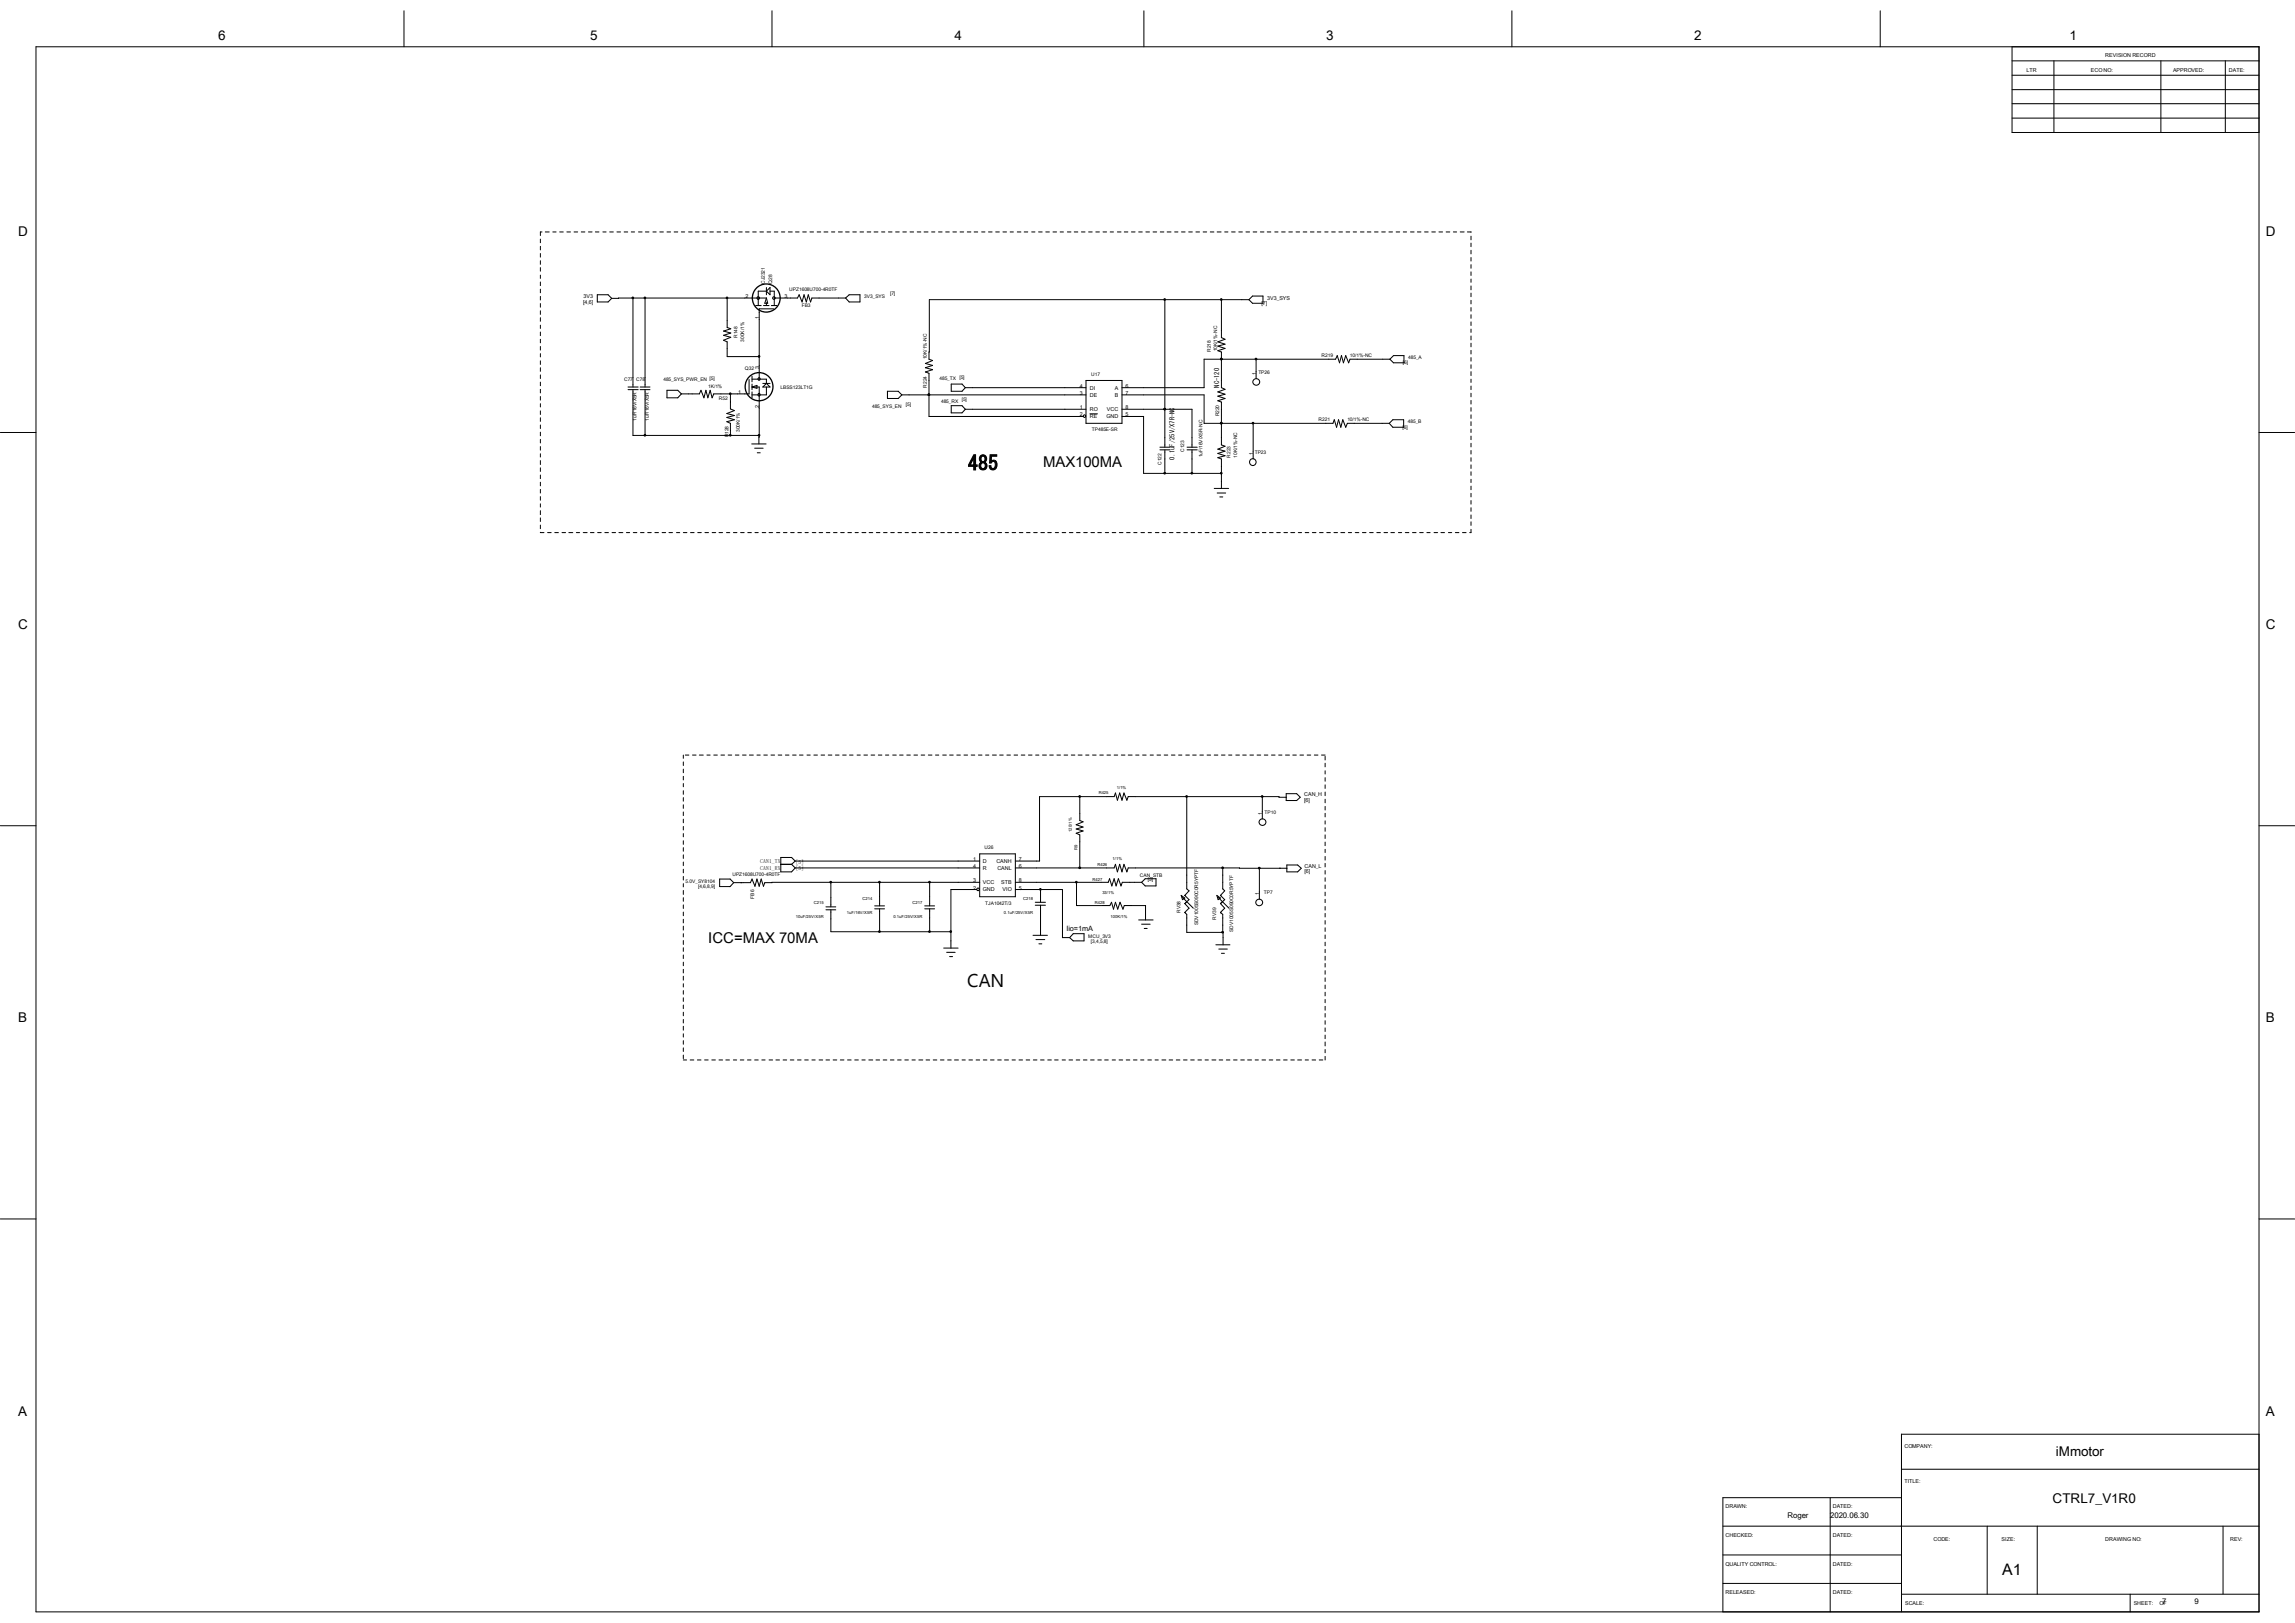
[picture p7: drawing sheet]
<svg xmlns="http://www.w3.org/2000/svg" width="297mm" height="210mm" viewBox="0 0 297 210" stroke-linecap="round" stroke-linejoin="round" font-family="sans-serif">
<defs><g id="words">
<text font-size="2.6" x="125.3" y="60.8">485</text>
<text font-size="2.4" x="125.2" y="127.8">CAN</text>
<text font-size="2.1" x="259.1" y="203.8">A1</text>
<g font-size="1.9">
<text x="135" y="60.5">MAX100MA</text>
<text x="91.7" y="122">ICC=MAX 70MA</text>
</g>
<g font-size="1.7">
<text x="28.2" y="5.1">6</text>
<text x="76.4" y="5.1">5</text>
<text x="123.5" y="5.1">4</text>
<text x="171.6" y="5.1">3</text>
<text x="219.2" y="5.1">2</text>
<text x="267.8" y="5.1">1</text>
<text x="2.4" y="30.6">D</text>
<text x="293.2" y="30.6">D</text>
<text x="2.4" y="81.4">C</text>
<text x="293.2" y="81.4">C</text>
<text x="2.4" y="132.3">B</text>
<text x="293.2" y="132.3">B</text>
<text x="2.4" y="183.2">A</text>
<text x="293.2" y="183.2">A</text>
<text x="266.1" y="188.4">iMmotor</text>
<text x="265.6" y="194.4">CTRL7_V1R0</text>
</g>
<g font-size="1">
<text x="231.4" y="196.5">Roger</text>
<text x="236.9" y="196.5">2020.06.30</text>
<text x="279.8" y="207.6">7</text>
<text x="284" y="207.6">9</text>
</g>
<text font-size=".9" x="138" y="120.4">Iio=1mA</text>
<g font-size=".8">
<text x="157.8" y="50.2" transform="rotate(-90 157.8 50.2)">NC-120</text>
<text x="152" y="59.5" transform="rotate(-90 152 59.5)">0.1uF/25V/X7R-NC</text>
</g>
<g font-size=".7">
<text x="262.3" y="9.3">LTR</text>
<text x="270.6" y="9.3">ECO NO:</text>
<text x="272.5" y="7.4">REVISION RECORD</text>
<text x="281.2" y="9.3">APPROVED:</text>
<text x="288.5" y="9.3">DATE:</text>
<text x="75.5" y="39.3">[4,6]</text>
<text x="75.5" y="38.6">3V3</text>
<text x="96.5" y="38.6">2</text>
<text x="98.2" y="41.3" transform="rotate(-90 98.2 41.3)">1</text>
<text x="101.5" y="38.6">3</text>
<text x="163.3" y="39.5">[7]</text>
<text x="164" y="38.8">3V3_SYS</text>
<text x="98.2" y="47.8" transform="rotate(-90 98.2 47.8)">3</text>
<text x="95.5" y="51">1</text>
<text x="98.2" y="52.7" transform="rotate(-90 98.2 52.7)">2</text>
<text x="139.7" y="53">1</text>
<text x="139.7" y="53.9">2</text>
<text x="139.7" y="51.1">3</text>
<text x="139.7" y="50.2">4</text>
<text x="141.1" y="53.2">RO</text>
<text x="141.1" y="51.4">DE</text>
<text x="141.1" y="50.4">DI</text>
<text x="143.3" y="53.2">VCC</text>
<text x="144.3" y="50.4">A</text>
<text x="144.3" y="51.4">B</text>
<text x="145.7" y="53.9">5</text>
<text x="145.7" y="50.2">6</text>
<text x="145.7" y="51.1">7</text>
<text x="145.7" y="53">8</text>
<text x="162.6" y="48.6" transform="rotate(-90 162.6 48.6)">1</text>
<text x="141.1" y="54.1">RE</text>
<text x="143.2" y="54.1">GND</text>
<text x="162.2" y="58.9" transform="rotate(-90 162.2 58.9)">1</text>
<text x="163.4" y="105.5" transform="rotate(-90 163.4 105.5)">1</text>
<text x="168.8" y="103.8">[6]</text>
<text x="168.8" y="103">CAN_H</text>
<text x="98.4" y="111.7">CAN1_TX</text>
<text x="98.4" y="112.6">CAN1_RX</text>
<text x="103" y="111.8">[5]</text>
<text x="103" y="112.6">[5]</text>
<text x="125.9" y="112.3">4</text>
<text x="125.9" y="111.4">1</text>
<text x="127.2" y="112.6">R</text>
<text x="127.2" y="111.7">D</text>
<text x="128.9" y="111.7">CANH</text>
<text x="129.1" y="112.6">CANL</text>
<text x="131.9" y="111.4">7</text>
<text x="131.9" y="112.3">6</text>
<text x="168.8" y="112.9">[6]</text>
<text x="168.8" y="112.3">CAN_L</text>
<text x="125.9" y="114.2">3</text>
<text x="125.9" y="115.1">2</text>
<text x="127.2" y="114.4">VCC</text>
<text x="127.2" y="115.4">GND</text>
<text x="129.6" y="114.4">STB</text>
<text x="129.8" y="115.4">VIO</text>
<text x="131.9" y="115.1">5</text>
<text x="131.9" y="114.2">8</text>
<text x="163" y="115.9" transform="rotate(-90 163 115.9)">1</text>
<text x="246.5" y="187.3">COMPANY:</text>
<text x="246.5" y="191.9">TITLE:</text>
<text x="223.3" y="195.2">DRAWN:</text>
<text x="237.2" y="195.2">DATED:</text>
<text x="223.3" y="198.9">CHECKED:</text>
<text x="223.3" y="202.6">QUALITY CONTROL:</text>
<text x="237.2" y="202.6">DATED:</text>
<text x="237.2" y="198.9">DATED:</text>
<text x="250.2" y="199.3">CODE:</text>
<text x="259" y="199.3">SIZE:</text>
<text x="272.5" y="199.3">DRAWING NO:</text>
<text x="288.6" y="199.3">REV:</text>
<text x="223.3" y="206.3">RELEASED:</text>
<text x="237.2" y="206.3">DATED:</text>
<text x="246.5" y="207.7">SCALE:</text>
<text x="276.1" y="207.7">SHEET:</text>
<text x="279.5" y="207.7">OF</text>
</g>
<g font-size=".6">
<text x="99" y="36.7" transform="rotate(-90 99 36.7)">CJ2321</text>
<text x="99.9" y="36.7" transform="rotate(-90 99.9 36.7)">Q28</text>
<text x="102.2" y="37.6">UPZ1608U700-4R0TF</text>
<text x="103.8" y="39.8">FB3</text>
<text x="111.8" y="38.6">3V3_SYS</text>
<text x="115.2" y="38.2">[7]</text>
<text x="95.4" y="43.7" transform="rotate(-90 95.4 43.7)">R148</text>
<text x="96.3" y="44.2" transform="rotate(-90 96.3 44.2)">300K/1%</text>
<text x="96.4" y="47.9">Q32</text>
<text x="119.9" y="46.5" transform="rotate(-90 119.9 46.5)">10K/1%-NC</text>
<text x="156.7" y="45.5" transform="rotate(-90 156.7 45.5)">R218</text>
<text x="157.5" y="45.5" transform="rotate(-90 157.5 45.5)">10K/1%-NC</text>
<text x="171" y="46.2">R219</text>
<text x="174.7" y="46.2">10/1%-NC</text>
<text x="181.6" y="47.1">[6]</text>
<text x="182.2" y="46.5">485_A</text>
<text x="80.8" y="49.3">C77 C78</text>
<text x="85.9" y="49.3">485_SYS_PWR_EN [5]</text>
<text x="91.7" y="50.2">1K/1%</text>
<text x="93" y="51.7">R52</text>
<text x="101" y="50.3">LBSS123LT1G</text>
<text x="112.9" y="52.7">485_SYS_EN</text>
<text x="117.2" y="52.6">[5]</text>
<text x="119.9" y="50.2" transform="rotate(-90 119.9 50.2)">R224</text>
<text x="121.6" y="49.2">485_TX</text>
<text x="121.8" y="52.2">485_RX</text>
<text x="124.2" y="49">[5]</text>
<text x="124.5" y="51.9">[5]</text>
<text x="141.2" y="48.6">U17</text>
<text x="157.8" y="53.9" transform="rotate(-90 157.8 53.9)">R220</text>
<text x="162.9" y="48.4">TP26</text>
<text x="82.4" y="54.4" transform="rotate(-90 82.4 54.4)">1uF/16V/X5R</text>
<text x="84" y="54.4" transform="rotate(-90 84 54.4)">1uF/16V/X5R</text>
<text x="94.3" y="56.6" transform="rotate(-90 94.3 56.6)">R128</text>
<text x="95.8" y="55.9" transform="rotate(-90 95.8 55.9)">300K/1%</text>
<text x="141.3" y="55.8">TP485E-SR</text>
<text x="153.3" y="58.5" transform="rotate(-90 153.3 58.5)">C123</text>
<text x="155.6" y="59.2" transform="rotate(-90 155.6 59.2)">1uF/16V/X5R-NC</text>
<text x="159.3" y="59.2" transform="rotate(-90 159.3 59.2)">R223</text>
<text x="160.1" y="59.2" transform="rotate(-90 160.1 59.2)">10K/1%-NC</text>
<text x="162.4" y="58.8">TP23</text>
<text x="170.6" y="54.5">R221</text>
<text x="174.4" y="54.5">10/1%-NC</text>
<text x="181.5" y="55.5">[6]</text>
<text x="182.2" y="54.8">485_B</text>
<text x="150.3" y="60.2" transform="rotate(-90 150.3 60.2)">C122</text>
<text x="163.7" y="105.3">TP10</text>
<text x="94.8" y="113.3">UPZ1608U700-4R0TF</text>
<text x="127.4" y="109.8">U26</text>
<text x="147.5" y="113.5">CAN_STB</text>
<text x="88.7" y="114.2">5.0V_SY8104</text>
<text x="90.3" y="114.9">[4,6,8,9]</text>
<text x="97.6" y="116.3" transform="rotate(-90 97.6 116.3)">FB6</text>
<text x="127.5" y="117.1">TJA1042T/3</text>
<text x="148.5" y="114">[5]</text>
<text x="152.8" y="118.1" transform="rotate(-90 152.8 118.1)">RV38</text>
<text x="155.1" y="119.8" transform="rotate(-90 155.1 119.8)">SDV1005S090C0R5YPTF</text>
<text x="157.4" y="119" transform="rotate(-90 157.4 119)">RV39</text>
<text x="163.6" y="115.7">TP7</text>
<text x="140.8" y="121.3">MCU_3V3</text>
<text x="141.2" y="122">[3,4,5,8]</text>
<text x="159.6" y="120.6" transform="rotate(-90 159.6 120.6)">SDV1005S090C0R5YPTF</text>
</g>
<g font-size=".5">
<text x="138.7" y="107.7" transform="rotate(-90 138.7 107.7)">120/1%</text>
<text x="142.2" y="102.8">R425</text>
<text x="144.5" y="102.1">1/1%</text>
<text x="139.4" y="109.9" transform="rotate(-90 139.4 109.9)">R9</text>
<text x="142" y="112.1">R426</text>
<text x="144" y="111.3">1/1%</text>
<text x="103" y="118.8">10uF/25V/X5R</text>
<text x="105.3" y="117">C215</text>
<text x="109.6" y="118.3">1uF/16V/X5R</text>
<text x="111.6" y="116.5">C214</text>
<text x="115.6" y="118.8">0.1uF/25V/X5R</text>
<text x="118.1" y="116.9">C217</text>
<text x="129.9" y="118.3">0.1uF/25V/X5R</text>
<text x="132.4" y="116.5">C218</text>
<text x="141.4" y="114">R427</text>
<text x="141.7" y="116.9">R428</text>
<text x="142.7" y="115.7">33/1%</text>
<text x="143.7" y="118.8">100K/1%</text>
</g>
</g></defs>
<g fill="none" stroke="#000" stroke-width=".13">
<path d="M4.7 6.1h287.7v202.5h-287.7zM52.3 1.4v4.7M99.9 1.4v4.7M148 1.4v4.7M195.7 1.4v4.7M243.3 1.4v4.7M260.4 7.9h32M260.4 9.7h32M260.4 13.4h32M260.4 15.3h32M260.4 6.1v11h32M260.4 11.6h32"/>
<path d="M265.8 7.9v9.2M279.7 7.9v9.2M288 7.9v9.2M69.9 30.9v.5M69.9 31.9v.4M69.9 32.8v.5M69.9 33.7v.5M69.9 34.6v.5M69.9 35.6v.4M69.9 36.5v.5M69.9 37.4v.5M69.9 38.4v.4"/>
<path d="M69.9 39.3v.5M70.1 30h-.2v.5M70.6 30h.5M71.5 30h.5M72.4 30h.5M73.4 30h.4M74.3 30h.5M75.2 30h.5M76.2 30h.4M77 30h.5M77.3 38.1h1.4l.5 .5-.5 .5h-1.4zM78 30h.4"/>
<path d="M78.9 30h.5M79.8 30h.5M80.8 30h.4M81.7 30h.4M81.9 38.6v11.5M82.6 30h.5M83.5 38.6v11.5M83.5 30h.5M84.5 30h.4M85.4 30h.5M86.3 30h.5M87.2 30h.5"/>
<path d="M88.2 30h.4M89.1 30h.5M90 30h.5M90.9 30h.5M91.9 30h.4M92.8 30h.5M93.7 30h.5M94.1 38.6v3.8l.5 .1-1 .3 1 .3-1 .3 1 .2-1 .4 .5 .2v1.9h4.2M94.7 30h.4M95.6 30h.5M96.5 30h.4M97.4 30h.5"/>
<path d="M97.8 39.5h.7M98.3 30h.5M98.8 39.5h.7M99.2 37.7l.5-.5v.9zM99.2 37.7h-1.1v1.8M99.2 38.6h-20M99.2 37.2v.9M99.2 39.2v.3M99.2 38.6l.2 .6h-.4zM99.3 30h.4M99.7 37.7h.5v1.8M99.8 39.5h.7"/>
<path d="M100.1 40h-1.8v9.1M100.2 30h.5M100.2 38.6h3l.2-.5 .4 1 .3-1 .3 1 .2-1 .3 1 .2-.5h4.3M101.1 30h.5M102 30h.5M103 30h.4M103.9 30h.5M104.8 30h.5M105.7 30h.5M106.6 30h.5M107.6 30h.4M108.5 30h.5"/>
<path d="M109.4 30h.5M109.4 38.6l.5-.5h1.4v1h-1.4zM110.4 30h.4M111.3 30h.5M112.2 30h.5M113.1 30h.5M114.1 30h.4M115 30h.4M115.9 30h.5M116.8 30h.5M117.8 30h.4M118.7 30h.5"/>
<path d="M119.6 30h.5M120.6 30h.4M121.5 30h.4M122.4 30h.5M123.3 30h.5M124.2 30h.5M125.2 30h.4M126.1 30h.4M127 30h.5M127.9 30h.5M128.9 30h.4M129.8 30h.5"/>
<path d="M130.7 30h.4M131.7 30h.4M132.5 30h.5M133.5 30h.4M134.4 30h.5M135.3 30h.5M136.3 30h.4M137.2 30h.4M138.1 30h.5M139 30h.5M140 30h.4M140.9 30h.5"/>
<path d="M141.8 30h.5M142.7 30h.5M143.7 30h.4M144.6 30h.5M145.5 30h.5M146.4 30h.5M147.4 30h.4M148.3 30h.5M149.2 30h.5M150.2 30h.4M150.7 38.8v19.1M151 30h.6"/>
<path d="M152 30h.4M152.9 30h.5M153.8 30h.5M154.8 30h.4M155.7 30h.5M156.6 30h.5M157.5 30h.5M158.1 38.8v4.9l.4 .2-.9 .3 .9 .3-.9 .3 .9 .3-.9 .3 .5 .2v4.6l.4 .2-.9 .3 .9 .3-.9 .3 .9 .3-.9 .3 .5 .1v5.6l.4 .1-.9 .4 .9 .3-.9 .3 .9 .3-.9 .2 .5 .2v3.8M158.5 30h.4M159.4 30h.5M160.3 30h.5M161.2 30h.5"/>
<path d="M161.6 38.8h-41.3l-.1 7.7 .5 .2-.9 .3 .9 .3-.9 .3 .9 .2-.9 .3 .4 .2v5.6h20M161.6 38.8l.5-.5h1.3v.9h-1.3zM162.2 30h.4M163.1 30h.5M164 30h.5M165 30h.4M165.9 30h.4M166.8 30h.5M167.7 30h.5M168.7 30h.4M169.6 30h.5M170.5 30h.4"/>
<path d="M171.4 30h.5M172.3 30h.5M173.3 30h.4M174.2 30h.5M175.1 30h.5M176.1 30h.4M177 30h.4M177.9 30h.5M178.8 30h.5M179.7 30h.5M180.7 30h.4M181.6 30h.4"/>
<path d="M182.5 30h.5M183.4 30h.5M184.4 30h.4M185.3 30h.5M186.2 30h.5M187.2 30h.4M188.1 30h.4M189 30h.5M189.9 30l.5 .1M190.4 30.6v.4M190.4 31.5v.4M190.4 32.4v.5"/>
<path d="M190.4 33.3v.5M190.4 34.2v.5M190.4 35.2v.4M190.4 36.1v.4M190.4 37v.5M190.4 37.9v.5M190.4 38.9v.4M190.4 39.8v.5M0 56h4.7M69.9 40.2v.5M69.9 41.1v.5M69.9 42.1v.4"/>
<path d="M69.9 43v.4M69.9 43.9v.5M69.9 44.8v.5M69.9 45.8v.4M69.9 46.7v.5M69.9 47.6v.4M69.9 48.5v.5M69.9 49.4v.5M69.9 50.4v.4M69.9 51.3v.5M69.9 52.2v.5M69.9 53.2v.4"/>
<path d="M69.9 54.1v.4M69.9 55v.5M69.9 55.9v.5M69.9 56.9v.4M69.9 57.8v.5M69.9 58.7v.4M69.9 59.6v.5M81.3 50.1h1.3M81.3 50.4h1.3M81.9 50.4v5.9h16.4M82.8 50.1h1.3M82.8 50.4h1.3"/>
<path d="M83.5 50.4v5.9M86.3 50.5h1.4l.5 .5-.5 .5h-1.4zM94.5 51v1.9l.5 .2-.9 .4 .9 .3-.9 .2 .9 .3-.9 .3 .4 .2v1.5M96.9 49.1v1.9h-4.5l-.2 .5-.3-1-.3 1-.2-1-.3 1-.4-1-.2 .5h-2.3M97.3 57.4h1.8M97.3 50.1h1l-.1 7.3M97.3 49.1h1.9v.5M97.3 48.7v.7M97.3 49.7v.7M97.3 50.7v.8M97.3 50.1l.7-.2v.3zM97.7 58h1.1"/>
<path d="M98 58.6h.4M98.7 50.1l.5-.5 .5 .5zM98.7 49.6h1M99.2 50.1v1h-1.9M114.9 50.6h1.3l.5 .5-.5 .5h-1.3zM116.7 51.1h23.8M120.2 51.1h.1M123.1 49.7h1.4l.4 .5-.4 .4h-1.4zM123.1 52.5h1.4l.4 .5-.4 .4h-1.4zM124.9 53h15.6M124.9 50.2h15.6M140.5 49.2h4.7v5.6h-4.7z"/>
<path d="M141.1 53.6h.9M145.2 51.1h10.6v3.7h16.7l.2-.5 .3 1 .2-1 .3 1 .3-1 .4 1 .2-.5h5.4M145.2 53h9.1v4.9M145.2 53.9h2.8v7.4h10.1M150.1 57.9h1.3M150.1 58.2h1.3M150.7 53h.1M150.7 58.2v3.1M153.6 57.9h1.3M153.6 58.2h1.3M154.3 58.2v3.1M158.1 54.8h.1"/>
<path d="M158.1 46.5h.1M162.2 54.8v4.6M162.6 46.5h.1M162.6 46.5v2.5M179.8 54.8l.5-.5h1.4v1h-1.4zM179.9 46.5h-5.2l-.2 .4-.3-.9-.3 .9-.3-.9-.2 .9-.3-.9-.3 .5h-17v3.7h-10.6M180.3 46h1.4v.9h-1.4l-.4-.4zM190.4 40.7v.5M190.4 41.7v.4M190.4 42.6v.4M190.4 43.5v.5M190.4 44.4v.5"/>
<path d="M190.4 45.3v.5M190.4 46.3v.4M190.4 47.2v.5M190.4 48.1v.5M190.4 49.1v.4M190.4 50v.4M190.4 50.9v.5M190.4 51.8v.5M190.4 52.7v.5M190.4 53.7v.4M190.4 54.6v.5M190.4 55.5v.5"/>
<path d="M190.4 56.4v.5M190.4 57.4v.4M190.4 58.3v.5M190.4 59.2v.5M292.4 56h4.6M69.9 60.5v.5M69.9 61.5v.4M69.9 62.4v.5M69.9 63.3v.5M69.9 64.3v.4M69.9 65.2v.4M69.9 66.1v.5"/>
<path d="M69.9 67v.5M69.9 67.9v.5M69.9 68.9h.5M70.9 68.9h.4M71.8 68.9h.5M72.7 68.9h.5M73.6 68.9h.5M74.6 68.9h.4M75.5 68.9h.5M76.4 68.9h.5M77.3 68.9h.5M78.3 68.9h.4"/>
<path d="M79.2 68.9h.5M80.1 68.9h.5M81.1 68.9h.4M82 68.9h.4M82.9 68.9h.5M83.8 68.9h.5M84.8 68.9h.4M85.7 68.9h.4M86.6 68.9h.4M87.5 68.9h.5M88.4 68.9h.5M89.4 68.9h.4"/>
<path d="M90.3 68.9h.5M91.2 68.9h.5M92.2 68.9h.4M93 68.9h.5M94 68.9h.4M94.9 68.9h.5M95.8 68.9h.5M96.8 68.9h.4M97.7 68.9h.4M98.6 68.9h.5M99.5 68.9h.5M100.5 68.9h.4"/>
<path d="M101.4 68.9h.5M102.3 68.9h.5M103.3 68.9h.4M104.2 68.9h.4M105.1 68.9h.5M106 68.9h.5M106.9 68.9h.5M107.9 68.9h.4M108.8 68.9h.5M109.7 68.9h.5M110.7 68.9h.4M111.5 68.9h.6"/>
<path d="M112.5 68.9h.4M113.4 68.9h.5M114.3 68.9h.5M115.3 68.9h.4M116.2 68.9h.5M117.1 68.9h.5M118 68.9h.5M119 68.9h.4M119.9 68.9h.5M120.8 68.9h.5M121.8 68.9h.4M122.6 68.9h.5"/>
<path d="M123.6 68.9h.4M124.5 68.9h.5M125.4 68.9h.5M126.4 68.9h.4M127.3 68.9h.5M128.2 68.9h.5M129.1 68.9h.5M130.1 68.9h.4M131 68.9h.4M131.9 68.9h.5M132.8 68.9h.5M133.8 68.9h.4"/>
<path d="M134.7 68.9h.5M135.6 68.9h.5M136.6 68.9h.4M137.5 68.9h.4M138.4 68.9h.5M139.3 68.9h.5M140.3 68.9h.4M141.2 68.9h.4M142.1 68.9h.4M143 68.9h.5M143.9 68.9h.5M144.9 68.9h.4"/>
<path d="M145.8 68.9h.5M146.7 68.9h.5M147.7 68.9h.4M148.6 68.9h.4M149.5 68.9h.5M150.4 68.9h.5M151.3 68.9h.5M152.3 68.9h.4M153.2 68.9h.5M154.1 68.9h.5M155.1 68.9h.4M156 68.9h.5"/>
<path d="M156.9 68.9h.5M157.1 63.2h1.9M157.5 63.8h1.1M157.8 68.9h.5M157.9 64.3h.3M158.7 68.9h.5M159.7 68.9h.4M160.6 68.9h.5M161.5 68.9h.5M162.4 68.9h.5M163.4 68.9h.4M164.3 68.9h.5"/>
<path d="M165.2 68.9h.5M166.2 68.9h.4M167 68.9h.6M168 68.9h.4M168.9 68.9h.5M169.8 68.9h.5M170.8 68.9h.4M171.7 68.9h.5M172.6 68.9h.5M173.5 68.9h.5M174.5 68.9h.4M175.4 68.9h.5"/>
<path d="M176.3 68.9h.5M177.2 68.9h.5M178.2 68.9h.4M179.1 68.9h.5M180 68.9h.5M181 68.9h.4M181.9 68.9h.4M182.8 68.9h.5M183.7 68.9h.5M184.7 68.9h.4M185.6 68.9h.5M186.5 68.9h.4"/>
<path d="M187.5 68.9h.4M188.3 68.9h.5M189.3 68.9h.4M190.4 68.5v.4h-.2M190.4 60.2v.4M190.4 61v.5M190.4 62v.4M190.4 62.9v.5M190.4 63.8v.5M190.4 64.8v.4M190.4 65.7v.5M190.4 66.6v.5"/>
<path d="M190.4 67.5v.5M88.4 97.7v.4M88.4 98.6v.5M88.4 99.5v.5M88.7 97.7h.5M89.6 97.7h.5M90.5 97.7h.5M91.5 97.7h.4M92.4 97.7h.4M93.3 97.7h.5M94.2 97.7h.5M95.2 97.7h.4"/>
<path d="M96.1 97.7h.5M97 97.7h.5M98 97.7h.4M98.8 97.7h.5M99.8 97.7h.4M100.7 97.7h.5M101.6 97.7h.5M102.6 97.7h.4M103.5 97.7h.4M104.4 97.7h.5M105.3 97.7h.5M106.3 97.7h.4"/>
<path d="M107.2 97.7h.5M108.1 97.7h.5M109.1 97.7h.4M109.9 97.7h.5M110.9 97.7h.4M111.8 97.7h.5M112.7 97.7h.5M113.7 97.7h.4M114.6 97.7h.4M115.5 97.7h.5M116.4 97.7h.5M117.3 97.7h.5"/>
<path d="M118.3 97.7h.4M119.2 97.7h.5M120.1 97.7h.5M121.1 97.7h.4M122 97.7h.5M122.9 97.7h.5M123.8 97.7h.5M124.8 97.7h.4M125.7 97.7h.5M126.6 97.7h.5M127.6 97.7h.4M128.4 97.7h.5"/>
<path d="M129.4 97.7h.4M130.3 97.7h.5M131.2 97.7h.5M132.2 97.7h.4M133.1 97.7h.5M134 97.7h.5M134.9 97.7h.5M135.8 97.7h.5M136.8 97.7h.4M137.7 97.7h.5M138.6 97.7h.5M139.5 97.7h.5"/>
<path d="M140.5 97.7h.4M141.4 97.7h.5M142.3 97.7h.5M143.3 97.7h.4M144.2 97.7h.5M145.1 97.7h.5M146 97.7h.5M147 97.7h.4M147.9 97.7h.4M148.8 97.7h.5M149.7 97.7h.5M150.7 97.7h.4"/>
<path d="M151.6 97.7h.5M152.5 97.7h.5M153.5 97.7h.4M154.3 97.7h.5M155.3 97.7h.4M156.2 97.7h.5M157.1 97.7h.5M158.1 97.7h.4M159 97.7h.4M159.9 97.7h.5M160.8 97.7h.5M161.8 97.7h.4"/>
<path d="M162.7 97.7h.5M163.6 97.7h.5M164.5 97.7h.5M165.5 97.7h.4M166.4 97.7h.5M167.3 97.7h.5M168.2 97.7h.5M169.2 97.7h.4M170.1 97.7h.5M171 97.7h.5M171.5 97.9v.4M171.5 98.8v.4"/>
<path d="M171.5 99.7v.5M0 106.8h4.7M88.4 100.5v.4M88.4 101.4v.4M88.4 102.3v.5M88.4 103.2v.5M88.4 104.1v.5M88.4 105.1v.4M88.4 106v.5M88.4 106.9v.5M88.4 107.9v.4M88.4 108.8v.5"/>
<path d="M88.4 109.7v.5M88.4 110.6v.5M88.4 111.5v.5M88.4 112.5v.4M88.4 113.4v.5M88.4 114.3v.5M88.4 115.2v.5M88.4 116.2v.4M88.4 117.1v.5M88.4 118v.5M88.4 119v.4M88.4 119.8v.6"/>
<path d="M93.1 113.7h1.4l.5 .5-.5 .5h-1.4zM95.9 114.2h.1M101 111.8h1.4M102.4 111.8l.5 .5M102.9 112.3h23.9M102.9 111.4h23.9M102.9 111.4l-.5 .4M102.9 111.4l-.5-.4h-1.4v1.8h1.4l.5-.5M106.9 117.7h1.3M106.9 117.3h1.3M107.5 114.2h.1M107.5 114.2v3.1"/>
<path d="M107.5 117.7v2.9h15.6M113.2 117.2h1.3M113.2 117.6h1.3M113.8 114.2v3M113.8 117.6v3M119.7 117.2h1.2M119.7 117.6h1.2M120.3 114.2v3M120.3 117.6v3M126.4 115.1h-3.3v7.6M126.8 114.2h-26.9h-.9l-.2 .5-.3-1-.2 1-.3-1-.3 1-.4-1-.2 .5h-2.1M126.8 110.5h4.6v5.5h-4.6z"/>
<path d="M131.4 112.3h12.8l.2-.5 .2 1 .3-1 .3 1 .3-1 .3 1 .2-.5 20.5 .1M131.4 114.2h12l.2-.5 .3 .9 .3-.9 .2 .9 .3-.9 .4 .9 .1-.4h2.5M131.4 115.1h6.1v6.2h.9M134 116.8h1.3M134 117.1h1.3M134.7 115.1v1.7M134.7 117.1v3.9M139.3 114.2v3h4.3l.2-.4 .3 .8 .3-.8 .3 .8 .2-.8 .4 .8 .2-.4h2.8v1.8M139.7 103.1h.1M139.7 112.3h.1M139.7 103.1v3.1l.5 .1-.9 .4 .9 .3-.9 .3 .9 .2-.9 .3 .4 .2v4.3M147.4 119h1.8"/>
<path d="M147.7 119.6h1.1M148.2 113.7h1.4v.9h-1.4l-.5-.4zM152.9 115.9l.4 .3-.3 .2zM153 116.1l1.4 1.4M153.3 116.9l.6 .6-.6 .6 .3 .2v2.3h4.7v1.7M153.3 115.9h.1M153.3 115.9l.6 .5-.6 .5M153.5 116.8l-.2 .1M153.6 103.1v11.9l.3 .3-.6 .6M157.5 115.9l.4 .3-.3 .2zM157.6 116.1l1.4 1.4M157.9 118.1l.1 .1"/>
<path d="M157.9 115.9h.1M157.9 118.1l.3 .2v2.3M157.9 116.9l.6 .6-.6 .6M157.9 115.9l.6 .5-.6 .5M158.2 116.8l-.3 .1M158.2 112.3v2.7l.3 .3-.6 .6M163 112.4h.1M163 112.4v3.9M163.4 103.1h.1M163.4 103.1v2.9M165.6 112.4h.1M166.5 103.2h-1v-.1h-19.5l-.2 .4-.3-.9-.3 .9-.3-.9-.3 .9-.2-.9-.2 .5h-9.7v8.3h-3.1"/>
<path d="M166.5 102.7h1.3l.5 .5-.5 .4h-1.3zM166.5 111.9h1.4l.5 .5-.5 .4h-1.4zM171.5 100.6v.5M171.5 101.6v.4M171.5 102.5v.5M171.5 103.4v.5M171.5 104.4v.4M171.5 105.2v.5M171.5 106.2v.4M171.5 107.1v.5M171.5 108v.5M171.5 109v.4"/>
<path d="M171.5 109.9v.4M171.5 110.8v.5M171.5 111.7v.5M171.5 112.6v.5M171.5 113.6v.4M171.5 114.5v.5M171.5 115.4v.5M171.5 116.4v.4M171.5 117.3v.5M171.5 118.2v.5M171.5 119.1v.5M292.4 106.8h4.6"/>
<path d="M88.4 120.8v.4M88.4 121.7v.5M88.4 122.6v.5M88.4 123.6v.4M88.4 124.5v.5M88.4 125.4v.5M88.4 126.3v.5M88.4 127.3v.4M88.4 128.2v.5M88.4 129.1v.5M88.4 130v.5M88.4 131v.4"/>
<path d="M88.4 131.9v.5M88.4 132.8v.5M88.4 133.8v.4M88.4 134.7v.4M88.4 135.6v.5M88.4 136.5v.5M88.4 137.2h.5M89.3 137.2h.5M90.3 137.2h.4M91.2 137.2h.5M92.1 137.2h.5M93 137.2h.5"/>
<path d="M93.9 137.2h.5M94.9 137.2h.4M95.8 137.2h.5M96.7 137.2h.5M97.7 137.2h.4M98.6 137.2h.4M99.5 137.2h.5M100.4 137.2h.5M101.3 137.2h.5M102.3 137.2h.4M103.2 137.2h.5M104.1 137.2h.5"/>
<path d="M105.1 137.2h.4M106 137.2h.5M106.9 137.2h.5M107.8 137.2h.5M108.8 137.2h.4M109.7 137.2h.5M110.6 137.2h.5M111.5 137.2h.5M112.4 137.2h.5M113.4 137.2h.4M114.3 137.2h.5M115.2 137.2h.5"/>
<path d="M116.2 137.2h.4M117.1 137.2h.5M118 137.2h.4M118.9 137.2h.5M119.8 137.2h.5M120.8 137.2h.4M121.7 137.2h.5M122.1 122.7h1.9M122.5 123.2h1.1M122.6 137.2h.5M122.9 123.8h.4M123.5 137.2h.5"/>
<path d="M124.5 137.2h.4M125.4 137.2h.5M126.3 137.2h.5M127.3 137.2h.4M128.2 137.2h.5M129.1 137.2h.5M130 137.2h.5M131 137.2h.4M131.9 137.2h.4M132.8 137.2h.5M133.7 121h1.9M133.7 137.2h.5"/>
<path d="M134.1 121.6h1.1M134.5 122.1h.3M134.7 137.2h.4M135.6 137.2h.5M136.5 137.2h.4M137.5 137.2h.4M138.3 137.2h.5M138.9 120.8h1.4v1h-1.4l-.5-.5zM139.3 137.2h.4M140.2 137.2h.5M141.1 137.2h.5M142.1 137.2h.4"/>
<path d="M143 137.2h.4M143.9 137.2h.5M144.8 137.2h.5M145.8 137.2h.4M146.7 137.2h.5M147.6 137.2h.4M148.1 120.1h.4M148.5 137.2h.5M149.5 137.2h.4M150.4 137.2h.5M151.3 137.2h.5M152.2 137.2h.5"/>
<path d="M153.2 137.2h.4M154.1 137.2h.5M155 137.2h.5M156 137.2h.4M156.8 137.2h.6M157.4 122.3h1.8M157.7 122.8h1.1M157.8 137.2h.4M158.1 123.4h.4M158.7 137.2h.5M159.6 137.2h.5M160.6 137.2h.4"/>
<path d="M161.5 137.2h.5M162.4 137.2h.5M163.3 137.2h.5M164.3 137.2h.4M165.2 137.2h.5M166.1 137.2h.5M167 137.2h.5M167.9 137.2h.5M168.9 137.2h.4M169.8 137.2h.5M170.7 137.2h.5M171.5 120.1v.4"/>
<path d="M171.5 121v.5M171.5 121.9v.5M171.5 122.9v.4M171.5 123.7v.5M171.5 124.7v.4M171.5 125.6v.5M171.5 126.5v.5M171.5 127.5v.4M171.5 128.4v.5M171.5 129.3v.5M171.5 130.2v.5M171.5 131.1v.5"/>
<path d="M171.5 132.1v.4M171.5 133v.5M171.5 133.9v.5M171.5 134.8v.5M171.5 135.8v.4M171.5 136.7v.5M0 157.7h4.7M292.4 157.7h4.6M223 197.5h69.4M236.9 193.8v14.8M246.1 190.1h46.3M246.1 193.8h-23.1v14.8"/>
<path d="M257.2 197.5v8.8M263.7 197.5v8.8M287.7 197.5v8.8M292.4 185.6h-46.3v23M223 201.2h23.1M223 204.9h23.1M246.1 206.3h46.3M275.7 206.3v2.3"/>
<circle cx="98.1" cy="38.6" r=".17"/>
<circle cx="100.2" cy="38.6" r=".17"/>
<circle cx="98.2" cy="49" r=".16"/>
<circle cx="98.2" cy="51.1" r=".16"/>
<circle cx="140.3" cy="53.8" r=".16"/>
<circle cx="162.1" cy="59.8" r=".43"/>
<circle cx="162.6" cy="49.4" r=".43"/>
<circle cx="126.6" cy="115.1" r=".17"/>
<circle cx="163" cy="116.8" r=".43"/>
<circle cx="163.4" cy="106.4" r=".43"/>
</g>
<g fill="none" stroke="#000" stroke-width=".17">
<circle cx="99.2" cy="38.6" r="1.81"/>
<circle cx="98.2" cy="50" r="1.81"/>
</g>
<g fill="#000" stroke="#000" stroke-width=".13">
<circle cx="81.9" cy="38.5" r=".11"/>
<circle cx="83.5" cy="38.5" r=".11"/>
<circle cx="94.1" cy="38.5" r=".11"/>
<circle cx="150.7" cy="38.8" r=".11"/>
<circle cx="158.1" cy="38.8" r=".11"/>
<circle cx="83.5" cy="56.3" r=".11"/>
<circle cx="94.5" cy="50.9" r=".11"/>
<circle cx="94.5" cy="56.3" r=".11"/>
<circle cx="98.2" cy="56.3" r=".11"/>
<circle cx="98.2" cy="46.1" r=".11"/>
<circle cx="120.2" cy="51.1" r=".11"/>
<circle cx="150.7" cy="52.9" r=".11"/>
<circle cx="158.1" cy="54.8" r=".11"/>
<circle cx="158.1" cy="46.5" r=".11"/>
<circle cx="162.2" cy="54.8" r=".11"/>
<circle cx="162.5" cy="46.5" r=".11"/>
<circle cx="150.7" cy="61.2" r=".11"/>
<circle cx="154.2" cy="61.2" r=".11"/>
<circle cx="158.1" cy="61.2" r=".11"/>
<circle cx="107.5" cy="114.2" r=".11"/>
<circle cx="113.8" cy="114.2" r=".11"/>
<circle cx="120.3" cy="114.2" r=".11"/>
<circle cx="134.6" cy="115.1" r=".11"/>
<circle cx="139.3" cy="114.2" r=".11"/>
<circle cx="139.7" cy="103.1" r=".11"/>
<circle cx="139.7" cy="112.3" r=".11"/>
<circle cx="153.6" cy="103.1" r=".11"/>
<circle cx="158.2" cy="112.3" r=".11"/>
<circle cx="163" cy="112.3" r=".11"/>
<circle cx="163.3" cy="103.1" r=".11"/>
<circle cx="113.8" cy="120.5" r=".11"/>
<circle cx="120.3" cy="120.5" r=".11"/>
<circle cx="123" cy="120.5" r=".11"/>
<circle cx="158.2" cy="120.6" r=".11"/>
</g>
<use href="#words"/>
</svg>
